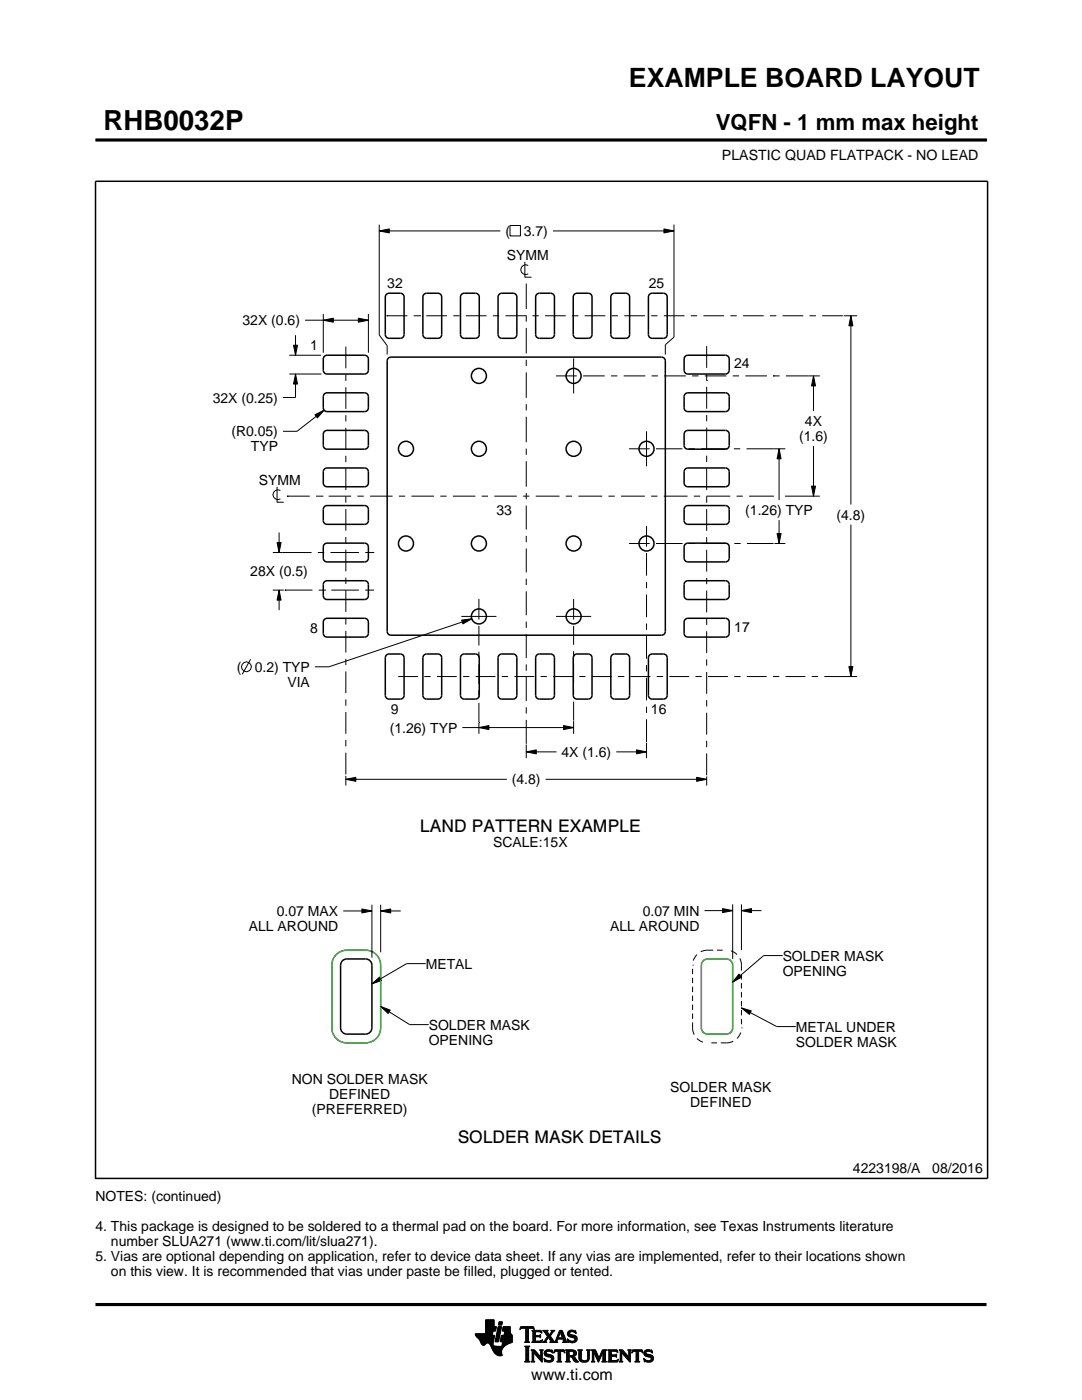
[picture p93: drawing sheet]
<svg xmlns="http://www.w3.org/2000/svg" width="216mm" height="279mm" viewBox="0 0 216 279" stroke-linecap="round" stroke-linejoin="round" font-family="sans-serif">
<defs><g id="words">
<text font-size="5.5" x="20.6" y="26">RHB0032P</text>
<text font-size="5.3" x="125.5" y="17.4">EXAMPLE BOARD LAYOUT</text>
<text font-size="4.4" x="142.8" y="26">VQFN - 1 mm max height</text>
<g font-size="3.5">
<text x="83.8" y="166">LAND PATTERN EXAMPLE</text>
<text x="91.3" y="228.1">SOLDER MASK DETAILS</text>
</g>
<text font-size="3.2" x="106" y="275.3">www.ti.com</text>
<g font-size="2.8">
<text x="144.1" y="32">PLASTIC QUAD FLATPACK - NO LEAD</text>
<text x="100.8" y="47.1">(</text>
<text x="104.5" y="47.1">3.7)</text>
<text x="101.1" y="51.8">SYMM</text>
<text x="77.3" y="57.5">32</text>
<text x="129.5" y="57.5">25</text>
<text x="48.4" y="64.9">32X (0.6)</text>
<text x="61.9" y="69.8">1</text>
<text x="146.5" y="73.5">24</text>
<text x="42.4" y="80.3">32X (0.25)</text>
<text x="46.2" y="87.1">(R0.05)</text>
<text x="159.5" y="88">(1.6)</text>
<text x="160.6" y="85">4X</text>
<text x="50" y="90.1">TYP</text>
<text x="51.7" y="96.7">SYMM</text>
<text x="99.1" y="102.7">33</text>
<text x="148.7" y="102.8">(1.26) TYP</text>
<text x="166.9" y="103.7">(4.8)</text>
<text x="49.9" y="115">28X (0.5)</text>
<text x="61.9" y="126.3">8</text>
<text x="146.5" y="126.2">17</text>
<text x="47.2" y="134.1">(</text>
<text x="50.8" y="134.1">0.2) TYP</text>
<text x="57.4" y="137.1">VIA</text>
<text x="78" y="142.5">9</text>
<text x="129.9" y="142.5">16</text>
<text x="77.8" y="146.2">(1.26) TYP</text>
<text x="112" y="151.1">4X (1.6)</text>
<text x="102.1" y="156.5">(4.8)</text>
<text x="98.4" y="169.1">SCALE:15X</text>
<text x="49.7" y="185.8">ALL AROUND</text>
<text x="55.2" y="182.8">0.07 MAX</text>
<text x="121.7" y="185.7">ALL AROUND</text>
<text x="128.3" y="182.7">0.07 MIN</text>
<text x="156.2" y="191.7">SOLDER MASK</text>
<text x="84.9" y="193.3">METAL</text>
<text x="156.2" y="194.7">OPENING</text>
<text x="85.5" y="205.5">SOLDER MASK</text>
<text x="85.5" y="208.5">OPENING</text>
<text x="158.8" y="205.9">METAL UNDER</text>
<text x="158.8" y="208.9">SOLDER MASK</text>
<text x="58.2" y="216.4">NON SOLDER MASK</text>
<text x="65.7" y="219.4">DEFINED</text>
<text x="133.8" y="218">SOLDER MASK</text>
<text x="137.7" y="221">DEFINED</text>
<text x="62.2" y="222.4">(PREFERRED)</text>
<text x="19" y="239.7">NOTES: (continued)</text>
<text x="170.2" y="234.2">4223198/A</text>
<text x="186" y="234.2">08/2016</text>
<text x="19" y="245.7">4. This package is designed to be soldered to a thermal pad on the board. For more information, see Texas Instruments literature</text>
<text x="19" y="251.7">5. Vias are optional depending on application, refer to device data sheet. If any vias are implemented, refer to their locations shown</text>
<text x="22.1" y="248.7">number SLUA271 (www.ti.com/lit/slua271).</text>
<text x="22.1" y="254.7">on this view. It is recommended that vias under paste be filled, plugged or tented.</text>
</g>
</g></defs>
<g fill="none" stroke="#000" stroke-width=".2">
<path d="M19.1 27.9h177.7M196.8 27.7v.5M75.7 46.1l2-.4v.8zM75.7 44.8v22.1l1.6 2.1v1.8M75.7 46.1h24.1M101.8 45h2v2.1h-2zM104.7 52.2v3.1h1.4M105 56.6v5.1M105.4 53a.98 .98 0 0 0-1.5 .8 .98 .98 0 0 0 1.5 .9M110.3 46.1h24.2M132.5 45.7l2 .4-2 .4zM134.5 44.8v22.5l-1.7 1.5v2"/>
<path d="M57.7 70.9h6.3M57.7 74.6h6.4M58.6 68.9h.8l-.4 2zM59 74.6l.4 2h-.8zM59 66.9v4M59 74.6v4.7h-2.5M60.9 63.9h12.6M64.5 63.9l2-.4v.8zM64.5 62.7v7.7M69 69.2v4.3M69 74.8v1.2M69 77.3v4.3"/>
<path d="M71.5 63.5l2 .4-2 .4zM73.5 62.7v7.7M77.2 63h.1M77.2 63h4.1M82.5 63h1.3M83.8 63h.1M85.1 63h4.1M90.4 63h1.3M93 63h4.1M98.3 63h1.3M100.9 63h4.1M105 62.9v1.3"/>
<path d="M105 65.4v5.1M105 71.8v1.3M105 74.3v5.1M106.2 63h1.3M108.8 63h4.1M111 75h4.1M114.1 63h1.3M114.5 71.5v7M116.3 75h4.4M116.7 63h4.1M121.9 75h1.3M122 63h1.3"/>
<path d="M124.4 75h4.4M124.6 63h4.1M129.9 63h1.3M130 75h1.3M132.5 63h4.1M132.5 75h4.4M137.8 63h1.3M138.1 75h1.3M140.4 63h4.1M140.6 75h4.3M141 75.9h.1M141 69.1v4.3"/>
<path d="M141 74.7v1.2M141 77.2v4.4M145.7 63h1.3M146.2 75h1.3M148.3 63h4.1M148.7 75h4.3M153.6 63h1.3M154.3 75h.1M154.3 75h1.3M156.2 63h4.1M156.8 75h4.3M161.1 75h.1"/>
<path d="M161.3 75h2.3M161.5 63h1.3M162.3 75l.4 2h-.8zM162.3 75v7M164.1 63h4.1M168.4 63h2.6M169.8 63l.4 2h-.8zM169.8 63v37.7M55.3 97.1v3.1h1.3M56 97.9a.98 .98 0 0 0-1.5 .8 .98 .98 0 0 0 1.5 .9M57.3 99h.1M57.3 99h4.5"/>
<path d="M62.8 82.8l1.9-.9-1.4 1.5zM63.1 99h1.2M64.3 99h.1M64.7 81.9l-5.4 4.2h-2.8M65.6 99h4.5M69 82.9v1.2M69 85.4v4.3M69 91v1.2M69 93.5v4.3M69 99.1v1.2M71.3 99h1.3M73.8 99h4.5"/>
<path d="M79.6 99h1.2M82.1 99h4.5M87.9 99h1.2M90.4 99h4.5M96.1 99h1.3M98.6 99h4.5M104.4 99h1.2M105 80.7v1.2M105 83.2v5.1M105 89.5v1.3M105 92v5.1M105 98.4v1.2"/>
<path d="M106.9 99h4.7M112.9 99h1.3M115.4 99h4.8M121.4 99h1.3M123.9 99h4.8M125.5 89.6h4.1M129 86.1v7M129.9 99h1.3M130.9 89.6h5.3M132.4 99h4.8M137.4 89.6h1.3M138.4 99h1.3"/>
<path d="M139.9 89.6h5.3M141 99h4.7M141 82.8v1.3M141 85.3v4.4M141 90.9v1.3M141 93.5v4.3M141 99.1v1.2M146.4 89.6h1.3M147 99h1.2M149 89.6h5.2M149.5 99h4.7M154.2 89.6h.1"/>
<path d="M154.2 99h.1M154.5 89.6h2.2M155.5 89.6l.4 2h-.8zM155.5 89.6v10.2M156.6 99h7M161.9 97h.8l-.4 2zM162.3 89v10M54.4 117.8h2.2M54.4 110.3h2M55.3 108.3h.8l-.4 2zM55.7 117.8l.4 2h-.8zM55.7 106.3v4"/>
<path d="M55.7 117.8v4M56.5 110.3h.1M56.5 110.3h5.7M56.8 117.8h.1M56.8 117.8h5.5M63.4 110.3h1.3M63.6 117.8h1.3M64.9 117.8h.1M65.9 110.3h5.7M66.1 117.8h5.5M69 101.6v4.3M69 107.2v1.2"/>
<path d="M69 109.7v4.3M69 115.3v1.2M69 117.8v4.3M72.9 117.8h1.8M72.9 110.3h1.8M95.6 119.5v4.1M105 100.9v4.8M105 106.9v1.3M105 109.5v4.7M105 115.5v1.3M105 118v4.8M114.5 119.5v4.1"/>
<path d="M125.5 108.5h4.1M129 105v4.1M129 110.4v4.5M129 116.1v1.3M129 118.7v4.5M130.9 108.5h5.3M137.5 108.5h1.2M140 108.5h5.3M141 101.6v4.3M141 107.2v1.3M141 109.7v4.4M141 115.3v1.3"/>
<path d="M141 117.9v4.3M146.5 108.5h1.3M149 108.5h5.3M154.5 108.5h2.2M155.1 106.5h.8l-.4 2zM155.5 103.8v4.7M169.8 104.7v30.3M50 131.6l-1.7 3M69 123.4v1.2M69 125.9v4.3M69 131.5v1.2M69 134v4.3"/>
<path d="M69 139.6v1.2M79.5 135h3.9M84.7 135h1.2M87.2 135h3.9M92.1 123h7M92.1 123.8l2-.3-1.7 1zM92.4 135h1.3M94.1 123.5l-28.5 9.6h-2.8M94.9 135h4M95.6 137.8h.1M95.6 124.9v3.9M95.6 130.1v1.2"/>
<path d="M95.6 132.6v3.9M95.6 137.8v1.2M100.1 135h1.3M102.6 135h4M105 124v1.3M105 126.6v4.7M105 132.6v1.3M105 135.1v4.8M107.9 135h1.2M110.4 135h3.9M111 123h7M114.5 124.9v3.8"/>
<path d="M114.5 129.9v1.3M114.5 132.5v3.8M114.5 137.5v1.3M115.6 135h1.2M118.1 135h4M123.3 135h1.3M125.8 135h4M129 124.4v1.3M129 127v4.5M129 132.7v1.3M129 135.2v4.6M131 135h1.3"/>
<path d="M133.6 135h3.9M138.8 135h1.2M141 123.5v1.2M141 126v4.3M141 131.6v1.3M141 134.1v4.4M141 139.7v1.3M141.3 135h3.9M146.5 135h1.3M149 135h4M154.2 135h1.3M156.8 135h3.9"/>
<path d="M162 135h1.2M164.5 135h3.9M168.4 135h.1M168.5 135h2.5M169.4 133h.8l-.4 2zM69 155.5l2-.4v.8zM69 142.1v4.3M69 147.7v1.2M69 150.2v4.3M69 154.8v2M69 155.5h32.1M92.2 145.2h22.3"/>
<path d="M95.6 145.2l2-.4v.8zM95.6 144.2h.1M95.6 140.3v3.9M95.6 144.3v2.2M105 150.1l2-.4v.8zM105 141.2v1.2M105 143.7v4.7M105 148.6v2.7M105 150.1h6M108.9 155.5h32.1M112.5 144.8l2 .4-2 .4zM114.5 140v3.8"/>
<path d="M114.5 143.9v2.6M123 150.1h6M127 149.7l2 .4-2 .4zM129 141v1.3M129 143.5v4.6M129 148.2v3.1M139 155.1l2 .4-2 .4zM141 142.2v4.4M141 147.9v1.2M141 150.4v4.3M141 154.9v1.9M68.5 181.8h5.7"/>
<path d="M72.2 181.4l2 .4-2 .4zM74.2 196.4l1.5-1.4 .4 .7zM74.2 180.6v10.5M76 181.8l2-.4v.8zM76 180.6v9.4M76 181.8h4M84.9 192.3h-3.8l-6.9 4.1M138.2 192.6h.1M138.2 193.3v1.1M138.2 195.1v1.1M138.2 196.9v1.1M138.2 198.7v1.1"/>
<path d="M139.1 190.5l-.8 1.2M140.6 181.7h5.6M142.3 189.6l-1.5 .1-1 .3M143.1 189.6h1.1M144.2 181.3l2 .4-2 .4zM145.9 189.8l1.2 .7M146.2 180.5v10.9M147.5 194.4l.5 .6-1.8 1zM147.6 191.3l.3 .9v1.5M147.9 181.7l2-.4v.8zM147.9 180.5v9.1M147.9 194.4v1.1"/>
<path d="M147.9 196.2v1.1M147.9 198v1.1M147.9 199.8v1M147.9 181.7h4M156.2 190.7h-3.8l-6.2 5.3M76 200.9l1.9 .7-.5 .7zM76 200.9l5.7 3.6h3.8M138.2 204.1v1.4l.3 1M138.2 200.5v1.1M138.2 202.3v1M138.5 206.5h.1M139.1 207.2l1.2 .8"/>
<path d="M141.9 208.1h1.2M146.3 207.8l-1 .3h-1.5M147.8 206.1l-.7 1.1M147.9 201.2l2 .5-.4 .7zM147.9 205.1h.1M147.9 201.6v1M147.9 203.3v1.1M147.9 201.2l7.1 3.7h3.8M94.8 266.2h3.5M94.8 266.3h3.5M94.9 266.4h3.3M94.9 266.5h3.8l-.2 1.2"/>
<path d="M94.9 266.5h3.8M95 266.6h3.7M95 266.7h3.7M95.1 266.8h3.6M95.2 266.9h3.4M95.3 267h3.3M95.4 267.1h3.2M95.5 267.2h3.1M95.6 267.3h3M95.7 267.4h2.8M95.7 267.5h2.8M95.8 267.6h2.7"/>
<path d="M95.8 267.7h2.7M95.9 267.8h2.6M95.9 267.9h2.5M95.9 268h2.5M96 268h1.1M96 268.1h1M96.1 268.2h.8M96.1 268.3h.7M96.2 268.4h.6M96.3 268.4h.4M96.9 266.1h1.4M96.9 266h1.4"/>
<path d="M96.9 265.9h1.4M96.9 265.8h1.5M96.9 265.7h1.5M96.9 264.7l2.2 .1-.2 .9h-.5l-.2 .8M96.9 265.6h2M96.9 265.5h2M96.9 265.4h2M96.9 265.3h2.1M96.9 265.2h2.1M96.9 265.1h2.1M96.9 265h2.1M96.9 264.9h2.1"/>
<path d="M96.9 264.8h2.2M96.9 264.6h1.7M96.9 264.5h1.7M96.9 264.4h1.7M96.9 264.3h1.7M96.9 264.2h1.7M96.9 264.1h1.7M96.9 264h1.7M96.9 263.9h1.7M96.9 263.8h1.7M96.9 263.7h1.7M96.9 263.6h1.7"/>
<path d="M96.9 263.5h1.7M96.9 263.4h1.7M97.5 268h.9M97.6 268.1h.8M97.7 268.2h.7M97.7 268.3h.7M97.8 268.4h.6M97.9 268.5h.6M97.9 268.6h.7M98 268.7h1.1M98 268.8h2.6M98 268.8h2.5"/>
<path d="M98.1 268.9h2.3M98.1 269h2.3M98.1 269.1h2.2M98.2 269.2h2.1M98.2 269.2h2M98.2 269.3h2M98.3 269.4h1.9M98.3 269.5h1.8M98.4 269.6h1.7M98.4 268v.4l.3 .2 2 .1M98.5 269.7h1.6M98.5 267.7l-.1 .3"/>
<path d="M98.5 269.8h1.6M98.6 269.9h1.5M98.6 264.8v-1.4h-1.7v2.8h-2.1l.1 .3 .8 .9 .6 1h.4l.5-.4 .4 .1 1 1.8 .8 .6h.8l-.1-1.1 .8-.9M98.6 270h1.5M98.7 270h1.4M98.8 270.1h1.3M98.8 267.7h.7M98.8 267.6h.7M98.8 267.5h.7M98.9 270.2h1.2M98.9 267.4h.7M98.9 267.3h.7"/>
<path d="M98.9 267.2h.7M98.9 267.1h.7M98.9 267h.7M98.9 270.3h1.3M99 266.9h.6M99 266.9h.7M99 266.8h.7M99 266.7h.7M99 266.6h.7M99 266.5h.7M99.1 270.4h1.1M99.1 266.4h.7"/>
<path d="M99.1 266.3h.7M99.1 266.2h.7M99.1 266.1h.7M99.1 266h.7M99.2 265.9h.7M99.2 265.8h.7M99.2 270.4h1M99.2 265.7h.7M99.2 265.6h.7M99.2 265.5h.7M99.3 265.4h.6M99.3 265.4h.7"/>
<path d="M99.3 265.3h.7M99.3 265.2h.7M99.3 265.1h.7M99.3 265h.7M99.4 270.5h.8M99.4 264.9h.7M99.4 264.8h.7M99.4 264.8h.7l-.6 3h-.7zM99.4 264.5l.2-.7h.7l-.2 .7h-.7M99.5 264.4h.6M99.5 264.3h.7M99.5 264.2h.7"/>
<path d="M99.5 264.1h.7M99.5 264h.7M99.5 263.9h.7M99.6 263.8h.7M99.8 270.6h.1M99.8 267.7h2.4M99.8 267.6h2.4M99.8 267.5h2.4M99.9 267.4h2.3M99.9 267.3h2.3M99.9 267.2h2.3M99.9 267.1h2.3"/>
<path d="M99.9 267h2.3M99.9 266.9h2.3M100 266.9h2.2M100 266.8h2.2M100 266.7h2.2M100 266.6h2.2M100 266.5h2.2M100.1 268.6h.7M100.2 268.5h.7M100.2 268.4h.8M100.2 268.4h.9M100.2 268.3h1"/>
<path d="M100.2 268.2h1.2M100.2 265.6h1.6M100.2 268.1h1.4M100.2 265.5h1.6M100.2 268h1.6M100.3 265.4h1.5M100.3 268h1.7M100.3 267.9h1.9M100.3 265.3h1.5M100.3 267.8h1.9M100.3 265.2h1.5M100.3 265.1h1.5"/>
<path d="M100.3 265h1.5M100.4 264.9h1.4M100.4 264.8h1.4M100.6 266.5l.1-.8h-.5l.2-.9h1.4l.1 1.1 .3 .6v1.4l-1.3 .6M100.6 266.4h1.5M100.6 266.3h1.4M100.6 266.2h1.4M100.6 266.1h1.3M100.7 266h1.2M100.7 265.9h1.2M100.7 265.8h1.1M100.7 265.7h1.1"/>
<path d="M102.2 266.5h-2.2l-.2 1.1 .1 .2h.4l-.2 .9M103.7 265.3h.1M103.8 265.2h.2M103.8 265h2.8M103.8 264.9h2.7M103.9 264.8h2.6M104.7 267.8h1M104.7 271.8h1.1M104.7 268.7h1M104.8 267.7h.7M104.8 271.7h.8M104.9 265.2h.6"/>
<path d="M104.9 268.9h.6M104.9 267.6h.6M104.9 267.5l-.2 .3M104.9 267.5h.6M104.9 267.4h.6M104.9 267.3h.6M104.9 267.2h.6M104.9 267.1h.6M104.9 267h.6M104.9 266.8h.6M104.9 266.7h.6M104.9 266.6h.6"/>
<path d="M104.9 266.5h.6M104.9 266.4h.6M104.9 266.3h.6M104.9 266.2h.6M104.9 266.1h.6M104.9 265.9h.6M104.9 265.8h.6M104.9 265.7h.6M104.9 265.6h.6M104.9 265.5h.6M104.9 265.4h.6M104.9 265.3h.6"/>
<path d="M104.9 271.5h.6M104.9 269h.6M104.9 271.4h.6M104.9 271.4v-2.4l-.2-.4h1.1l-.3 .4v2.4M104.9 271.4l-.2 .4h1.1l-.3-.4M104.9 271.3h.6M104.9 271.2h.6M104.9 271.1h.6M104.9 271h.6M104.9 270.9h.6M104.9 270.8h.6M104.9 270.6h.6"/>
<path d="M104.9 270.5h.6M104.9 270.4h.6M104.9 270.3h.6M104.9 270.2h.6M104.9 270.1h.6M104.9 270h.6M104.9 269.9h.6M104.9 269.8h.6M104.9 269.6h.6M104.9 269.5h.6M104.9 269.4h.6M104.9 269.3h.6"/>
<path d="M104.9 269.2h.6M104.9 269.1h.6M105.5 267.5l.2 .3M105.5 267.5v-2.3l.7-.1 .4 .3-.1-.6h-2.6l-.1 .6 .4-.3 .7 .1v2.3M105.7 267.8h-1M105.9 271.8h.8M105.9 269.4h.8M106.1 269.5h.7M106.1 267.8h2M106.1 271.7h.5M106.2 269.6h.7M106.2 271.5h.3"/>
<path d="M106.2 265.6h1.8M106.2 269.8h.8M106.2 271.4h.3M106.2 271.4l-.3 .4h.8l-.2-.4M106.2 271.3h.3M106.2 271.2h.3M106.2 271.1h.3M106.2 271h.3M106.2 270.9h.3M106.2 270.8h.3M106.2 270.6h.3M106.2 270.5h.3"/>
<path d="M106.2 270.4h.3M106.2 270.3h.3M106.2 270.2h.3M106.2 270.1h.3M106.2 270h1M106.2 269.9h.9M106.2 269.8v1.6M106.2 269.8l-.3-.4h.8l1.2 1.4M106.3 267.7h1.8M106.3 265.7h1.8M106.3 267.6h.6M106.3 265.8h.6"/>
<path d="M106.3 267.5l-.2 .3M106.3 267.5h.5M106.3 267.4h.5M106.3 267.3h.5M106.3 267.2h.5M106.3 267.1h.5M106.3 267h.5M106.3 266.8h.5M106.3 266.7h1.6M106.3 266.6h1.6M106.3 266.5h.5M106.3 266.4h.5"/>
<path d="M106.3 266.3h.5M106.3 266.2h.5M106.3 266.1h.5M106.3 265.9h.5M106.4 265.2h.2M106.5 270h.1M106.5 270v1.4M106.5 265.3h.1M106.6 270.1h.7M106.7 270.2h.7M106.8 270.3h.7M106.8 265.9l.2-.1h.6l.6 .2-.2-.5h-1.9l.2 .3v1.7"/>
<path d="M106.8 265.9v.6h.8l.3-.2v.7M106.9 270.4h.7M107 270.5h.7M107.1 270.6h.7M107.2 270.8h1M107.3 270.9h.9M107.4 271h.8M107.5 271.1h.7M107.6 271.2h.6M107.6 266.5h.3M107.7 271.3h.5M107.7 269.4h.7"/>
<path d="M107.7 266.8h.2M107.7 267.6h.5M107.8 266.4h.1M107.8 271.4h.4M107.8 267h.1M107.8 265.8h.3M107.8 269.5h.5M107.9 271.5h.3M107.9 269.6h.3M107.9 267l-.3-.2h-.8l.1 .8h.9l.5-.2M107.9 269.8h.3M107.9 270.6h.3"/>
<path d="M107.9 270.5h.3M107.9 270.4h.3M107.9 270.3h.3M107.9 270.2h.3M107.9 270.1h.3M107.9 270h.3M107.9 269.9h.3M107.9 269.8v1M107.9 269.8l-.2-.4h.7l-.2 .4M108 271.7h.2M108 265.9h.1M108 267.5h.2"/>
<path d="M108.1 271.8h.1M108.1 266.1h.1M108.2 267.4h.1M108.2 269.8v2.1l-1.7-1.9M108.2 267.8h.9M108.3 267.4l-.2 .5-2-.1M108.3 265.6h1M108.5 267.7h.5M108.5 271.1l.8 .4h.5l.2-.2-.1-.3-1-.4-.3-.3 .1-.7 .8-.2 .5 .1 .2-.1 .1 .6-.9-.3-.3 .1-.1 .3 1.3 .4 .2 .6M108.5 271.1h.1M108.5 265.7h.7M108.5 271.2h.2"/>
<path d="M108.6 271.3h.2M108.6 270.1h.4M108.6 270h.4M108.6 270.2h.6M108.6 267.6h.4M108.6 271.4h.4M108.6 269.9h.4M108.6 270.3h1M108.6 265.8h.7M108.6 271.5h.8M108.6 269.8h.5M108.7 271.7h1.5"/>
<path d="M108.7 270.4h1.3M108.7 267.5h.3M108.7 271.8h.1M108.7 265.9h.6M108.7 269.6h1.5M108.8 267.4h.3M108.8 270.5h1.5M108.8 266.1h.6M108.8 269.5h1.4M108.8 267.3h.4M108.9 266.2h.6M108.9 267.2h.4"/>
<path d="M108.9 266.3h.6M108.9 270.6h1.5M109 267.1h.3M109 266.4h1M109.1 271.8h.9M109.1 269.4h.7M109.1 267h.9M109.1 266.5h.8M109.1 267.8h-.9M109.2 266.8h.8M109.2 266.6h.6M109.2 266.7h.7"/>
<path d="M109.2 266.7l-.6 .9-.4 .2M109.3 270.8h1.1M109.5 267.1h.6M109.6 267.2h.6M109.7 271.5h.7M109.7 267.3h.6M109.7 267.8l.2-.1-.5-.8-.4 .8 .1 .1M109.7 267.8h1.6M109.7 266.3h.4M109.7 267.4h.6M109.8 270.9h.7M109.8 266.2h.3"/>
<path d="M109.8 266.6l.9 1.2 1-2.3h.5l.8 2.1 .3 .2M109.8 267.5h.6M109.9 266.1h.3M109.9 269.8h.4M109.9 267.6h.6M109.9 267.7h.7M109.9 271.4h.5M109.9 265.9h.4M110 271h.5M110 265.6h.7M110 265.9l-.4 .5-.4-.6 .2-.3h-1.1l.9 1.2M110 265.9l.1-.2-.2-.2h.8l-.9 1.1"/>
<path d="M110 271.3h.5M110 265.8h.4M110 271.1h.5M110 271.2h.5M110.1 269.4h.1M110.1 265.7h.4M110.1 269.9h.2M110.2 270h.1M110.5 270h.1M110.5 269.9h.2M110.5 271.1l-.3 .6-.7 .2-.6-.2-.2 .1-.2-.7M110.5 269.8h.3"/>
<path d="M110.6 269.6h2.1M110.6 269.5h2M110.6 269.4h2M110.7 267.7h.5M110.8 267.6h.4M110.9 267.5h.3M110.9 267.4h.3M111 267.3h.3M111 267.2h1.8M111 267.1h1.8M111.1 267h.3M111.1 271.8h1"/>
<path d="M111.1 266.8h.4M111.2 266.7h.3M111.2 267.5l.1-.2h1l.1 .2M111.2 267.5v.3h.1M111.2 266.6h.3M111.3 266.5h.3M111.3 271.7h.6M111.3 266.4h.3M111.3 271.5h.6M111.3 267.8h-1.6M111.3 269.8h.6M111.4 266.3h.3"/>
<path d="M111.4 271.4h.5M111.4 271.4l-.1-1.7h-.4l-.4 .4 .2-.7h1.9l.1 .7-.4-.4h-.4v1.7M111.4 270.5h.5M111.4 270.4h.5M111.4 270.3h.5M111.4 270.2h.5M111.4 270.1h.5M111.4 270h.5M111.4 269.9h.5M111.4 271.4l-.3 .4h1l-.2-.4M111.4 271.3h.5M111.4 271.2h.5"/>
<path d="M111.4 271.1h.5M111.4 271h.5M111.4 270.9h.5M111.4 270.8h.5M111.4 270.6h.5M111.4 266.2h.3M111.4 266.1h.4M111.5 265.9h.9M111.5 265.8h.8M111.6 265.7h.7M111.6 265.6h.6M111.8 265.9l.4 1.1h-.8z"/>
<path d="M111.9 266.1h.5M111.9 266.2h.5M111.9 266.3h.6M112 266.4h.5M112 266.5h.6M112.1 266.6h.5M112.1 266.7h.6M112.1 266.8h.6M112.2 267h.5M112.2 267.8h1.1M112.3 267.3h.6M112.3 267.4h.6"/>
<path d="M112.4 267.5h.6M112.4 267.5v.3h-.2M112.4 269.8h.3M112.4 267.6h.6M112.4 267.7h.7M112.6 269.9h.1M112.6 270h.2M112.8 271.8h1M112.8 269.4h1.6M113 269.5h1.7M113 271.7h.7M113 269.6h1.9"/>
<path d="M113 271.5h.6M113 269.8h.6M113 271.4h.6M113 271.4l-.2 .4h1l-.2-.4M113 271.3h.6M113 271.2h.6M113 271.1h.6M113 271h.6M113 270.9h.6M113 270.8h1.5M113 270.6h1.6M113 270.5h1.8"/>
<path d="M113 270.4h.6M113 270.3h.6M113 270.2h.6M113 270.1h.6M113 270h.6M113 269.9h.6M113 269.8v1.6M113 269.8l-.2-.4h1.5l.5 .2 .2 .3v.4l-.2 .3-.4 .1M113.2 267.3h.2M113.2 267.4h.3M113.2 266.2h.5M113.2 266.3h.6"/>
<path d="M113.2 266.1h.5M113.3 267.5h.3M113.3 267.8h-1.1M113.3 266.4h.9M113.3 265.9h.4M113.3 267.6h.6M113.3 266.5h1.3M113.3 267.7h1.6M113.3 265.8h.5M113.3 267.8h.2M113.4 266.6h1.5M113.4 265.7h1.5"/>
<path d="M113.4 265.7l.5-.2 .7 .1 .2-.1 .1 .7-.7-.4h-.4l-.1 .3 .1 .2 .9 .2 .4 .3 .1 .5-.3 .5-.6 .2-.7-.2-.2 .1-.2-.7 .9 .5 .4-.1 .2-.3-.1-.3-1.2-.4-.2-.5zM113.5 266.7h1.5M113.5 265.6h1.4M113.6 271.4v-.6h.4l.7 .9 .8 .1M113.6 269.9l.1-.2 .7 .2v.4l-.4 .2M113.6 269.9v.6M113.7 267.8h1.1M113.8 266.8h1.3M113.8 265.5h.6M114 268h.4M114.1 270.9h.6M114.2 271h.6"/>
<path d="M114.2 271.1h.7M114.3 271.2h.6M114.3 267h.8M114.3 269.8h.7M114.3 270.4h.6M114.4 271.3h.6M114.4 270.7l1.1 1.1M114.4 270.7h.1M114.4 271.4h.7M114.4 269.9h.6M114.4 270.3h.6M114.5 267.6h.5"/>
<path d="M114.5 270.2h.5M114.5 270h.5M114.5 265.8h.4M114.5 270.1h.5M114.5 271.5h.7M114.6 271.7h.7M114.6 267.1h.6M114.6 267.5h.5M114.7 267.2h.5M114.7 267.4h.5M114.7 265.9h.3M114.7 267.3h.5"/>
<path d="M114.7 271.8h.8M114.8 266.1h.2M114.9 266.2h.1M115.3 269.4h.9M115.4 269.5h.7M115.5 269.6h.5M115.5 269.8h.5M115.5 269.8v1.4l.4 .5 .6 .2 .6-.1 .4-.3 .1-.5M115.5 271h.5M115.5 270.9h.5M115.5 270.8h.5M115.5 270.6h.5"/>
<path d="M115.5 270.5h.5M115.5 270.4h.5M115.5 270.3h.5M115.5 270.2h.5M115.5 270.1h.5M115.5 270h.5M115.5 269.9h.5M115.5 269.8l-.2-.4h.9l-.2 .4M115.5 271.1h.5M115.5 271.2h.5M115.5 271.3h.6M115.6 271.4h.6"/>
<path d="M115.7 271.5h.8M115.8 271.7h1.5M116 271l.2 .4 .4 .2 .5-.2 .2-.4M116 269.8v1.2M116 271.8h1.1M116.8 271.5h.6M117 269.4h.8M117.1 271.4h.4M117.2 269.5h.5M117.2 271.3h.4M117.2 269.6h.4M117.2 271.2h.4"/>
<path d="M117.2 271.1h.4M117.3 269.8h.3M117.3 271h.3M117.3 270.9h.3M117.3 270.8h.3M117.3 270.6h.3M117.3 270.5h.3M117.3 270.4h.3M117.3 270.3h.3M117.3 270.2h.3M117.3 270.1h.3M117.3 270h.3"/>
<path d="M117.3 269.9h.3M117.6 269.8l.2-.4h-.8l.2 .3 .1 1.3M117.6 269.8v1.2M118 271.8h.7M118 269.4h.8M118.1 269.5h.8M118.1 271.7h.5M118.2 269.6h.7M118.2 271.5h.3M118.2 269.8h.8M118.2 271.4h.3M118.2 269.8l-.2-.4h.8l.7 1.6 .7-1.6h.9l-.3 .4"/>
<path d="M118.2 271.4l-.2 .4h.7l-.2-.4M118.2 271.3h.3M118.2 271.2h.3M118.2 271.1h.3M118.2 271h.3M118.2 270.9h.3M118.2 270.8h.3M118.2 270.6h.3M118.2 270.5h.3M118.2 270.4h.3M118.2 270.3h.3M118.2 270.2h.3"/>
<path d="M118.2 270.1h.3M118.2 270h.9M118.2 269.9h.8M118.2 269.8v1.6M118.6 270.1h.5M118.6 270.2h.6M118.7 270.3h.5M118.7 270.4h.6M118.8 270.5h.5M118.8 270.6h.6M118.9 270.8h.5M118.9 270.9h.6"/>
<path d="M119 271h.8M119 271.1h.8M119.1 271.2h.6M119.1 271.3h.6M119.2 271.4h.4M119.2 271.5h.4M119.3 271.7h.2M119.3 271.8h.2M119.6 270.9h.3M119.6 270.8h.3M119.7 270.6h.3M119.7 270.5h.3"/>
<path d="M119.8 270.4h.3M119.8 270.3h.3M119.9 270.2h.3M119.9 270.1h.3M120 270h.8M120 269.9h.8M120 269.8h.8M120.1 271.8h1M120.1 269.6h.7M120.1 269.5h.8M120.2 269.4h.9M120.2 271.7h.7"/>
<path d="M120.3 271.5h.5M120.3 271.4h.5M120.3 271.4l-.2 .4h1l-.3-.4M120.3 271.4v-1.5l-.9 2-.9-2v1.5M120.3 271.3h.5M120.3 271.2h.5M120.3 271.1h.5M120.3 271h.5M120.3 270.9h.5M120.3 270.8h.5M120.3 270.6h.5M120.3 270.5h.5"/>
<path d="M120.3 270.4h.5M120.3 270.3h.5M120.3 270.2h.5M120.3 270.1h.5M120.8 269.8v1.6M121.2 271.8h2M121.2 269.4h1.9M121.4 269.5h1.8M121.4 271.7h1.9M121.5 269.6h1.7M121.5 271.5h1.8M121.5 269.8h.5"/>
<path d="M121.5 271.4h.5M121.5 269.8l-.3-.4h1.9l.2 .6M121.5 269.9h.5M121.5 269.8v1.6M121.5 271.3h.5M121.5 271.2h.5M121.5 271.1h.5M121.5 271h.5M121.5 270.9h.5M121.5 270.8h.5M121.5 270.6h1.5M121.5 270.5h1.5"/>
<path d="M121.5 270.4h1.5M121.5 270.3h.5M121.5 270.2h.5M121.5 270.1h.5M121.5 270h.5M122.6 270.4l.4-.2v.7l-.2-.2h-.8v.8h.2M122.9 270.8h.1M122.9 270.3h.1M123 269.8h.3M123.1 271.4h.3M123.2 269.9h.1M123.3 270h.1"/>
<path d="M123.3 270l-.4-.3h-.8l-.1 .7M123.3 271.3h.1M123.4 271.2h.1M123.4 271.2l-.2 .6h-2l.3-.4M123.4 271.2l-.3 .3h-.4M123.5 271.8h.8M123.5 269.4h.7M123.6 269.5h.7M123.7 271.7h.5M123.7 269.6h.7M123.7 271.5h.4M123.7 269.8h.8"/>
<path d="M123.7 271.4h.4M123.7 271.4l-.2 .4h.8l-.2-.4M123.7 271.3h.4M123.7 271.2h.4M123.7 271.1h.4M123.7 271h.4M123.7 270.9h.4M123.7 270.8h.4M123.7 270.6h.4M123.7 270.5h.4M123.7 270.4h.4M123.7 270.3h.4"/>
<path d="M123.7 270.2h.4M123.7 270.1h.4M123.7 270h1M123.7 269.9h.9M123.7 269.8v1.6M123.7 269.8l-.2-.4h.7l1.2 1.4 .1-1M124.1 270v1.4M124.1 270h.1M124.2 270.1h.6M124.2 270.2h.7M124.3 270.3h.7M124.4 270.4h.7"/>
<path d="M124.5 270.5h.7M124.6 270.6h.7M124.7 270.8h1.1M124.8 270.9h1M124.9 271h.9M125 271.1h.8M125.1 271.2h.7M125.2 271.3h.6M125.2 269.4h.8M125.3 271.4h.5M125.4 269.5h.5M125.4 271.5h.4"/>
<path d="M125.4 269.6h.4M125.5 269.8h.3M125.5 269.8l-.3-.4h.8l-.2 .4M125.5 270.4h.3M125.5 270.3h.3M125.5 270.2h.3M125.5 270.1h.3M125.5 270h.3M125.5 269.9h.3M125.5 270.6h.3M125.5 270.5h.3M125.5 271.7h.3"/>
<path d="M125.6 271.8h.2M125.8 269.8v2.1l-1.7-1.9M126 270h.1M126.1 269.9h.1M126.1 269.8h.3M126.1 269.6h2.1M126.2 269.5h2M126.2 269.4h2M126.6 271.8h1.1M126.9 271.7h.6M126.9 271.5h.5M126.9 269.8h.5"/>
<path d="M126.9 271.4h.5M126.9 271.4v-1.7h-.5l-.3 .4 .1-.7h1.9l.2 .7-.4-.4h-.5v1.7M126.9 270.5h.5M126.9 270.4h.5M126.9 270.3h.5M126.9 270.2h.5M126.9 270.1h.5M126.9 270h.5M126.9 269.9h.5M126.9 271.4l-.3 .4h1.1l-.3-.4M126.9 271.3h.5M126.9 271.2h.5"/>
<path d="M126.9 271.1h.5M126.9 271h.5M126.9 270.9h.5M126.9 270.8h.5M126.9 270.6h.5M128 269.8h.3M128.1 269.9h.2M128.2 270h.1M128.4 271.1h.1M128.4 271.2h.2M128.5 271.3h.2M128.5 270.1h.4"/>
<path d="M128.5 270h.4M128.5 270.2h.6M128.5 271.4h.4M128.5 269.9h.4M128.5 270.3h1M128.5 271.5h.8M128.5 269.8h.5M128.6 271.7h1.5M128.6 270.4h1.3M128.6 271.8h.1M128.6 269.6h1.5M128.7 270.5h1.5"/>
<path d="M128.7 269.5h1.4M128.8 270.6h1.5M128.9 271.8h1M129 269.4h.7M129.1 270.8l-.6-.4 .1-.7 .5-.3 .8 .1 .2-.1 .1 .7-.8-.4-.4 .1-.1 .2 1.3 .5 .2 .6M129.1 270.8l.8 .2v.4l-.7 .1-.8-.4M129.2 270.8h1.1M129.6 271.5h.7M129.6 270.9h.8M129.8 269.8h.4M129.8 271.4h.5M129.9 271h.5"/>
<path d="M129.9 271.3h.5M129.9 271.1h.5M129.9 271.2h.5M129.9 269.4h.2M130 269.9h.2M130.1 270h.1M130.4 271.1l-.3 .6-.7 .2-.6-.2-.2 .1-.2-.7"/>
<circle cx="49.2" cy="133.1" r=".98"/>
</g>
<g fill="#000">
<path d="M75.7 46.1l2-.4v.8zM132.5 45.7l2 .4-2 .4zM58.6 68.9h.8l-.4 2zM59 74.6l.4 2h-.8zM64.5 63.9l2-.4v.8zM71.5 63.5l2 .4-2 .4zM162.3 75l.4 2h-.8zM169.8 63l.4 2h-.8zM62.8 82.8l1.9-.9-1.4 1.5zM155.5 89.6l.4 2h-.8zM161.9 97h.8l-.4 2zM55.3 108.3h.8l-.4 2z"/>
<path d="M55.7 117.8l.4 2h-.8zM155.1 106.5h.8l-.4 2zM92.1 123.8l2-.3-1.7 1zM169.4 133h.8l-.4 2zM69 155.5l2-.4v.8zM95.6 145.2l2-.4v.8zM105 150.1l2-.4v.8zM112.5 144.8l2 .4-2 .4zM127 149.7l2 .4-2 .4zM139 155.1l2 .4-2 .4zM72.2 181.4l2 .4-2 .4zM74.2 196.4l1.5-1.4 .4 .7z"/>
<path d="M76 181.8l2-.4v.8zM144.2 181.3l2 .4-2 .4zM147.5 194.4l.5 .6-1.8 1zM147.9 181.7l2-.4v.8zM76 200.9l1.9 .7-.5 .7zM147.9 201.2l2 .5-.4 .7z"/>
</g>
<g fill="none" stroke="#000" stroke-width=".3">
<path d="M19.1 36.2h178v199h-178zM77.1 58.7l.5-.2h2.3a.75 .75 0 0 1 .7 .8v7.5a.75 .75 0 0 1-.7 .7h-2.3a.75 .75 0 0 1-.7-.7v-7.5zM84.6 58.7l.5-.2h2.3a.75 .75 0 0 1 .7 .8v7.5a.75 .75 0 0 1-.7 .7h-2.3a.75 .75 0 0 1-.7-.7v-7.5zM92.1 58.7l.5-.2h2.3a.75 .75 0 0 1 .7 .8v7.5a.75 .75 0 0 1-.7 .7h-2.3a.75 .75 0 0 1-.7-.7v-7.5zM99.6 58.7l.5-.2h2.3a.75 .75 0 0 1 .7 .8v7.5a.75 .75 0 0 1-.7 .7h-2.3a.75 .75 0 0 1-.7-.7v-7.5zM107.1 58.7l.5-.2h2.3a.75 .75 0 0 1 .7 .8v7.5a.75 .75 0 0 1-.7 .7h-2.3a.75 .75 0 0 1-.7-.7v-7.5zM114.6 58.7l.5-.2h2.3a.75 .75 0 0 1 .7 .8v7.5a.75 .75 0 0 1-.7 .7h-2.3a.75 .75 0 0 1-.7-.7v-7.5zM122.1 58.7l.5-.2h2.3a.75 .75 0 0 1 .7 .8v7.5a.75 .75 0 0 1-.7 .7h-2.3a.75 .75 0 0 1-.7-.7v-7.5zM129.6 58.7l.5-.2h2.3a.75 .75 0 0 1 .7 .8v7.5a.75 .75 0 0 1-.7 .7h-2.3a.75 .75 0 0 1-.7-.7v-7.5zM64.7 78.6l.6-.2h7.5a.75 .75 0 0 1 .7 .7v2.3a.75 .75 0 0 1-.7 .7h-7.5a.75 .75 0 0 1-.8-.7v-2.3zM64.7 71.1l.6-.2h7.5a.75 .75 0 0 1 .7 .7v2.3a.75 .75 0 0 1-.7 .7h-7.5a.75 .75 0 0 1-.8-.7v-2.3zM77.5 71.5l.5-.2h54a.75 .75 0 0 1 .8 .7v54a.75 .75 0 0 1-.8 .8h-54a.75 .75 0 0 1-.7-.8v-54z"/>
<path d="M136.7 78.6l.6-.2h7.5a.75 .75 0 0 1 .7 .7v2.3a.75 .75 0 0 1-.7 .7h-7.5a.75 .75 0 0 1-.8-.7v-2.3zM136.7 71.1l.6-.2h7.5a.75 .75 0 0 1 .7 .7v2.3a.75 .75 0 0 1-.7 .7h-7.5a.75 .75 0 0 1-.8-.7v-2.3zM64.7 86.1l.6-.2h7.5a.75 .75 0 0 1 .7 .7v2.3a.75 .75 0 0 1-.7 .7h-7.5a.75 .75 0 0 1-.8-.7v-2.3zM64.7 93.6l.6-.2h7.5a.75 .75 0 0 1 .7 .7v2.3a.75 .75 0 0 1-.7 .7h-7.5a.75 .75 0 0 1-.8-.7v-2.3zM136.7 86.1l.6-.2h7.5a.75 .75 0 0 1 .7 .7v2.3a.75 .75 0 0 1-.7 .7h-7.5a.75 .75 0 0 1-.8-.7v-2.3zM136.7 93.6l.6-.2h7.5a.75 .75 0 0 1 .7 .7v2.3a.75 .75 0 0 1-.7 .7h-7.5a.75 .75 0 0 1-.8-.7v-2.3zM64.7 101.1l.6-.2h7.5a.75 .75 0 0 1 .7 .7v2.3a.75 .75 0 0 1-.7 .7h-7.5a.75 .75 0 0 1-.8-.7v-2.3zM64.7 108.6l.6-.2h7.5a.75 .75 0 0 1 .7 .7v2.3a.75 .75 0 0 1-.7 .7h-7.5a.75 .75 0 0 1-.8-.7v-2.3zM64.7 116.1l.6-.2h7.5a.75 .75 0 0 1 .7 .7v2.3a.75 .75 0 0 1-.7 .7h-7.5a.75 .75 0 0 1-.8-.7v-2.3zM136.7 101.1l.6-.2h7.5a.75 .75 0 0 1 .7 .7v2.3a.75 .75 0 0 1-.7 .7h-7.5a.75 .75 0 0 1-.8-.7v-2.3zM136.7 108.6l.6-.2h7.5a.75 .75 0 0 1 .7 .7v2.3a.75 .75 0 0 1-.7 .7h-7.5a.75 .75 0 0 1-.8-.7v-2.3zM136.7 116.1l.6-.2h7.5a.75 .75 0 0 1 .7 .7v2.3a.75 .75 0 0 1-.7 .7h-7.5a.75 .75 0 0 1-.8-.7v-2.3z"/>
<path d="M64.7 123.6l.6-.2h7.5a.75 .75 0 0 1 .7 .7v2.3a.75 .75 0 0 1-.7 .7h-7.5a.75 .75 0 0 1-.8-.7v-2.3zM77.1 130.7l.5-.2h2.3a.75 .75 0 0 1 .7 .8v7.5a.75 .75 0 0 1-.7 .7h-2.3a.75 .75 0 0 1-.7-.7v-7.5zM84.6 130.7l.5-.2h2.3a.75 .75 0 0 1 .7 .8v7.5a.75 .75 0 0 1-.7 .7h-2.3a.75 .75 0 0 1-.7-.7v-7.5zM92.1 130.7l.5-.2h2.3a.75 .75 0 0 1 .7 .8v7.5a.75 .75 0 0 1-.7 .7h-2.3a.75 .75 0 0 1-.7-.7v-7.5zM99.6 130.7l.5-.2h2.3a.75 .75 0 0 1 .7 .8v7.5a.75 .75 0 0 1-.7 .7h-2.3a.75 .75 0 0 1-.7-.7v-7.5zM107.1 130.7l.5-.2h2.3a.75 .75 0 0 1 .7 .8v7.5a.75 .75 0 0 1-.7 .7h-2.3a.75 .75 0 0 1-.7-.7v-7.5zM114.6 130.7l.5-.2h2.3a.75 .75 0 0 1 .7 .8v7.5a.75 .75 0 0 1-.7 .7h-2.3a.75 .75 0 0 1-.7-.7v-7.5zM122.1 130.7l.5-.2h2.3a.75 .75 0 0 1 .7 .8v7.5a.75 .75 0 0 1-.7 .7h-2.3a.75 .75 0 0 1-.7-.7v-7.5zM129.6 130.7l.5-.2h2.3a.75 .75 0 0 1 .7 .8v7.5a.75 .75 0 0 1-.7 .7h-2.3a.75 .75 0 0 1-.7-.7v-7.5zM136.7 123.6l.6-.2h7.5a.75 .75 0 0 1 .7 .7v2.3a.75 .75 0 0 1-.7 .7h-7.5a.75 .75 0 0 1-.8-.7v-2.3zM68.3 191.7l.9-.3h3.8a1.25 1.25 0 0 1 1.2 1.2v12.5a1.25 1.25 0 0 1-1.2 1.3h-3.8a1.25 1.25 0 0 1-1.2-1.3v-12.5z"/>
<circle cx="95.6" cy="75" r="1.5"/>
<circle cx="114.5" cy="75" r="1.5"/>
<circle cx="81" cy="89.6" r="1.5"/>
<circle cx="95.6" cy="89.6" r="1.5"/>
<circle cx="114.5" cy="89.6" r="1.5"/>
<circle cx="129" cy="89.6" r="1.5"/>
<circle cx="81" cy="108.5" r="1.5"/>
<circle cx="95.6" cy="108.5" r="1.5"/>
<circle cx="114.5" cy="108.5" r="1.5"/>
<circle cx="129" cy="108.5" r="1.5"/>
<circle cx="95.6" cy="123" r="1.5"/>
<circle cx="114.5" cy="123" r="1.5"/>
</g>
<path d="M19 27.9h177.8M19 260.3h177.8" fill="none" stroke="#000" stroke-width=".63" stroke-linecap="butt"/>
<path d="M67.1 190.5l.7-.5 .9-.3 4.3-.1a3 3 0 0 1 3 3v12.5a3 3 0 0 1-3 3h-3.8a3 3 0 0 1-3-3v-12.5l.3-1.3zM140.5 191.6l.7-.2h3.7a1.25 1.25 0 0 1 1.3 1.2v12.5a1.25 1.25 0 0 1-1.3 1.3h-3.7a1.25 1.25 0 0 1-1.3-1.3v-12.5l.1-.4z" fill="none" stroke="#00a600" stroke-width=".3"/>
<use href="#words"/>
</svg>
